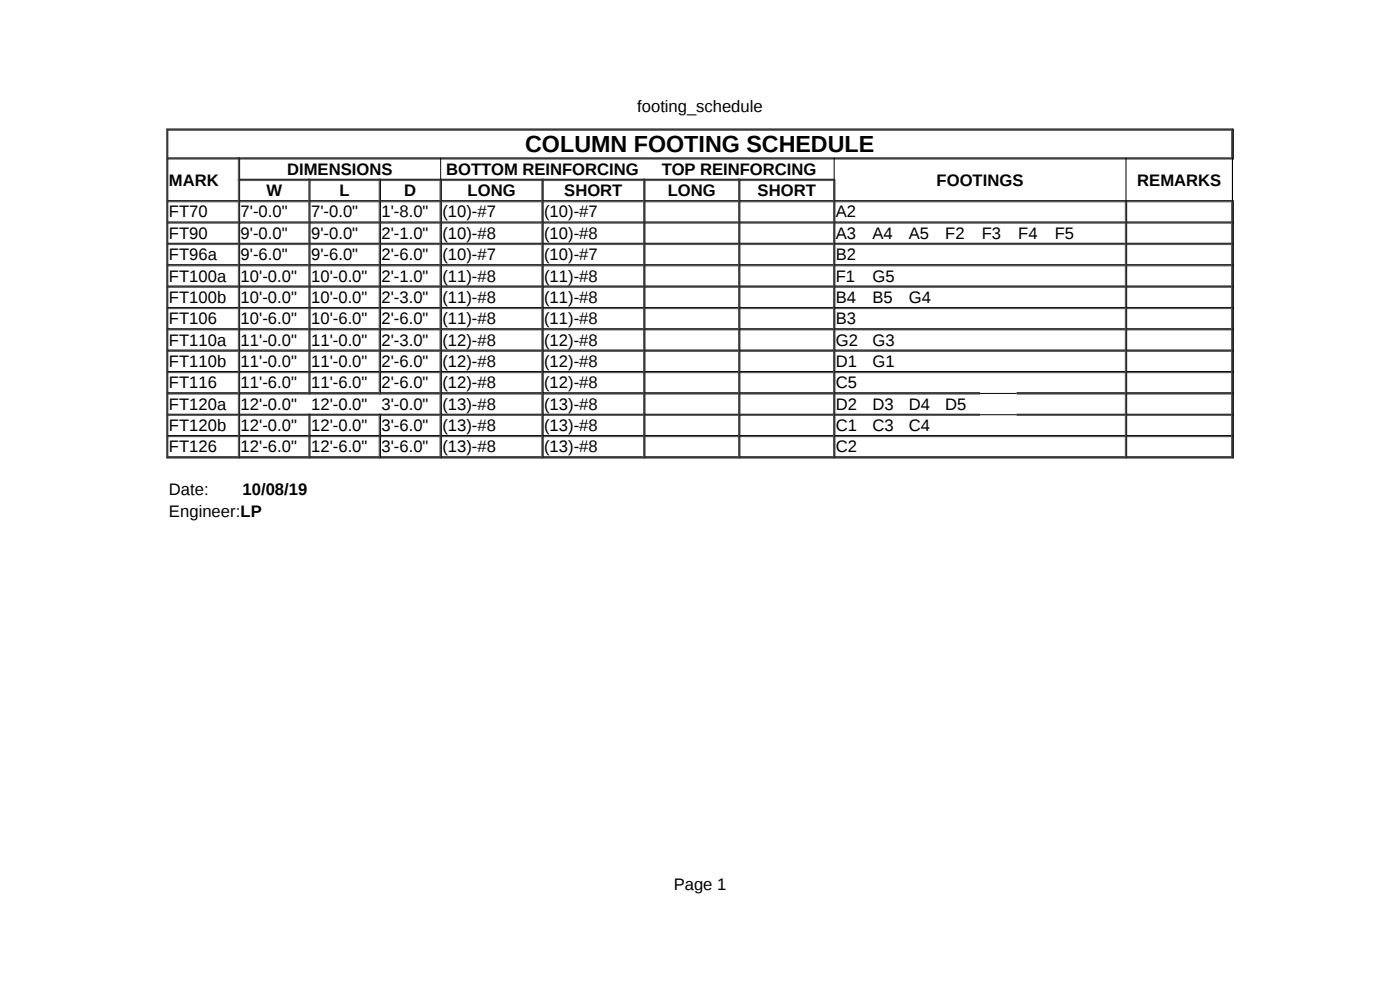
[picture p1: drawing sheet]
<svg xmlns="http://www.w3.org/2000/svg" width="297mm" height="210mm" viewBox="0 0 297 210" stroke-linecap="round" stroke-linejoin="round" font-family="sans-serif">
<defs><g id="words">
<text font-size="4.9" x="111.4" y="32.3">COLUMN FOOTING SCHEDULE</text>
<g font-size="3.5">
<text x="135.2" y="23.8">footing_schedule</text>
<text x="35.8" y="39.4">MARK</text>
<text x="56.5" y="41.6">W</text>
<text x="60.9" y="37.1">DIMENSIONS</text>
<text x="72" y="41.6">L</text>
<text x="85.8" y="41.6">D</text>
<text x="94.7" y="37.1">BOTTOM REINFORCING</text>
<text x="99.2" y="41.6">LONG</text>
<text x="119.7" y="41.6">SHORT</text>
<text x="140.4" y="37.1">TOP REINFORCING</text>
<text x="141.6" y="41.6">LONG</text>
<text x="160.7" y="41.6">SHORT</text>
<text x="198.7" y="39.4">FOOTINGS</text>
<text x="241.3" y="39.4">REMARKS</text>
<text x="35.8" y="46.1">FT70</text>
<text x="51" y="46.1">7'-0.0&quot;</text>
<text x="66" y="46.1">7'-0.0&quot;</text>
<text x="80.9" y="46.1">1'-8.0&quot;</text>
<text x="93.8" y="46.1">(10)-#7</text>
<text x="115.4" y="46.1">(10)-#7</text>
<text x="177.3" y="46.1">A2</text>
<text x="35.8" y="50.7">FT90</text>
<text x="51" y="50.7">9'-0.0&quot;</text>
<text x="66" y="50.7">9'-0.0&quot;</text>
<text x="80.9" y="50.7">2'-1.0&quot;</text>
<text x="93.8" y="50.7">(10)-#8</text>
<text x="115.4" y="50.7">(10)-#8</text>
<text x="177.3" y="50.7">A3</text>
<text x="185.1" y="50.7">A4</text>
<text x="192.8" y="50.7">A5</text>
<text x="200.5" y="50.7">F2</text>
<text x="208.3" y="50.7">F3</text>
<text x="216" y="50.7">F4</text>
<text x="223.8" y="50.7">F5</text>
<text x="35.8" y="55.2">FT96a</text>
<text x="35.8" y="59.7">FT100a</text>
<text x="51" y="55.2">9'-6.0&quot;</text>
<text x="51" y="59.7">10'-0.0&quot;</text>
<text x="66" y="55.2">9'-6.0&quot;</text>
<text x="66" y="59.7">10'-0.0&quot;</text>
<text x="80.9" y="55.2">2'-6.0&quot;</text>
<text x="80.9" y="59.7">2'-1.0&quot;</text>
<text x="93.8" y="55.2">(10)-#7</text>
<text x="93.8" y="59.7">(11)-#8</text>
<text x="115.4" y="55.2">(10)-#7</text>
<text x="115.4" y="59.7">(11)-#8</text>
<text x="177.3" y="55.2">B2</text>
<text x="177.3" y="59.7">F1</text>
<text x="185.1" y="59.7">G5</text>
<text x="35.8" y="64.3">FT100b</text>
<text x="51" y="64.3">10'-0.0&quot;</text>
<text x="66" y="64.3">10'-0.0&quot;</text>
<text x="80.9" y="64.3">2'-3.0&quot;</text>
<text x="93.8" y="64.3">(11)-#8</text>
<text x="115.4" y="64.3">(11)-#8</text>
<text x="177.3" y="64.3">B4</text>
<text x="185.1" y="64.3">B5</text>
<text x="192.8" y="64.3">G4</text>
<text x="35.8" y="68.8">FT106</text>
<text x="51" y="68.8">10'-6.0&quot;</text>
<text x="66" y="68.8">10'-6.0&quot;</text>
<text x="80.9" y="68.8">2'-6.0&quot;</text>
<text x="93.8" y="68.8">(11)-#8</text>
<text x="115.4" y="68.8">(11)-#8</text>
<text x="177.3" y="68.8">B3</text>
<text x="35.8" y="73.3">FT110a</text>
<text x="35.8" y="77.8">FT110b</text>
<text x="51" y="73.3">11'-0.0&quot;</text>
<text x="51" y="77.8">11'-0.0&quot;</text>
<text x="66" y="73.3">11'-0.0&quot;</text>
<text x="66" y="77.8">11'-0.0&quot;</text>
<text x="80.9" y="73.3">2'-3.0&quot;</text>
<text x="80.9" y="77.8">2'-6.0&quot;</text>
<text x="93.8" y="73.3">(12)-#8</text>
<text x="93.8" y="77.8">(12)-#8</text>
<text x="115.4" y="73.3">(12)-#8</text>
<text x="115.4" y="77.8">(12)-#8</text>
<text x="177.3" y="73.3">G2</text>
<text x="177.3" y="77.8">D1</text>
<text x="185.1" y="73.3">G3</text>
<text x="185.1" y="77.8">G1</text>
<text x="35.8" y="82.4">FT116</text>
<text x="51" y="82.4">11'-6.0&quot;</text>
<text x="66" y="82.4">11'-6.0&quot;</text>
<text x="80.9" y="82.4">2'-6.0&quot;</text>
<text x="93.8" y="82.4">(12)-#8</text>
<text x="115.4" y="82.4">(12)-#8</text>
<text x="177.3" y="82.4">C5</text>
<text x="35.8" y="86.9">FT120a</text>
<text x="51" y="86.9">12'-0.0&quot;</text>
<text x="66" y="86.9">12'-0.0&quot;</text>
<text x="80.9" y="86.9">3'-0.0&quot;</text>
<text x="93.8" y="86.9">(13)-#8</text>
<text x="115.4" y="86.9">(13)-#8</text>
<text x="177.3" y="86.9">D2</text>
<text x="185.1" y="86.9">D3</text>
<text x="192.8" y="86.9">D4</text>
<text x="200.5" y="86.9">D5</text>
<text x="35.8" y="91.4">FT120b</text>
<text x="35.8" y="96">FT126</text>
<text x="51" y="91.4">12'-0.0&quot;</text>
<text x="51" y="96">12'-6.0&quot;</text>
<text x="66" y="91.4">12'-0.0&quot;</text>
<text x="66" y="96">12'-6.0&quot;</text>
<text x="80.9" y="91.4">3'-6.0&quot;</text>
<text x="80.9" y="96">3'-6.0&quot;</text>
<text x="93.8" y="91.4">(13)-#8</text>
<text x="93.8" y="96">(13)-#8</text>
<text x="115.4" y="91.4">(13)-#8</text>
<text x="115.4" y="96">(13)-#8</text>
<text x="177.3" y="91.4">C1</text>
<text x="177.3" y="96">C2</text>
<text x="185.1" y="91.4">C3</text>
<text x="192.8" y="91.4">C4</text>
<text x="35.8" y="105">Date:</text>
<text x="51.4" y="105">10/08/19</text>
<text x="35.8" y="109.6">Engineer:LP</text>
<text x="142.9" y="188.8">Page 1</text>
</g>
</g></defs>
<g fill="none" stroke="#000" stroke-width=".21">
<path d="M35.3 27.4h226.3M35.6 27.6v5.9h225.7M35.6 33.7v8.9h15M50.8 38h126.2M50.8 33.7v4.4M50.8 38.2v4.4M65.8 38.2v4.4M80.7 38.2v4.4M93.5 33.4v4.9M93.6 38.2v4.4h21.4M115.2 38.2v4.4M136.8 38.2v4.4"/>
<path d="M157 38.2l-.1 4.4h19.9M177 33.4v4.9M177.1 38v4.6M238.9 33.4v9.5M261.4 33.4v9.5M261.6 27.3v6.5M35.6 47.1h15M35.6 51.6h15M35.6 51.8v4.4h15M35.6 42.8v4.3M35.6 47.3v4.4M35.6 56.4v4.3"/>
<path d="M50.8 42.6h14.7M50.8 47.1h14.7M50.8 51.6h14.7M50.8 56.2h14.7M50.8 42.8v4.3M50.8 47.3v4.4M50.8 51.8v4.4M50.8 56.4v4.3M65.7 42.6h14.8M65.7 47.1h14.8M65.7 51.6h14.8M65.7 56.2h14.8"/>
<path d="M65.8 42.8v4.3M65.8 47.3v4.4M65.8 51.8v4.4M65.8 56.4v4.3M80.6 42.6h12.8M80.6 47.1h12.8M80.6 51.6h12.8M80.6 56.2h12.8M80.7 42.8v4.3M80.7 47.3v4.4M80.7 51.8v4.4M80.7 56.4v4.3"/>
<path d="M93.6 47.1h21.4M93.6 51.6h21.4M93.6 51.8v4.4h21.4M93.6 42.8v4.3M93.6 47.3v4.4M93.6 56.4v4.3M115.2 42.6h21.4M115.2 47.1h21.4M115.2 51.6h21.4M115.2 56.2h21.4M115.2 42.8v4.3M115.2 47.3v4.4"/>
<path d="M115.2 51.8v4.4M115.2 56.4v4.3M136.8 42.6h19.9M136.8 47.1h19.9M136.8 51.6h19.9M136.8 56.2h19.9M136.8 42.8v4.3M136.8 47.3v4.4M136.8 51.8v4.4M136.8 56.4v4.3M156.9 47.1h19.9M156.9 51.6h19.9"/>
<path d="M157 51.8l-.1 4.4h19.9M157 42.8v4.3M157 47.3v4.4M157 56.4v4.3M177 42.6h84.4M177 47.1h61.8M177 51.6h61.8M177 56.2h61.8M177.1 42.8v4.3M177.1 47.3v4.4M177.1 51.8v4.4M177.1 56.4v4.3"/>
<path d="M239 47.1h22.3M239 51.6h22.3M239 56.2h22.3M239 42.8v4.3M239 47.3v4.4M239 51.8v4.4M239 56.4v4.3M261.6 42.5v54.7M35.6 60.7h15M35.6 69.7h15M35.6 74.3h15M35.6 78.8h15"/>
<path d="M35.6 60.9v4.3h15M35.6 65.4v4.4M35.6 69.9v4.4M35.6 74.5v4.3M35.6 79v4.4M50.8 60.7h14.7M50.8 65.2h14.7M50.8 69.7h14.7M50.8 74.3h14.7M50.8 78.8h14.7M50.8 60.9v4.4M50.8 65.4v4.4"/>
<path d="M50.8 69.9v4.4M50.8 74.5v4.3M50.8 79v4.4M65.7 60.7h14.8M65.7 65.2h14.8M65.7 69.7h14.8M65.7 74.3h14.8M65.7 78.8h14.8M65.8 60.9v4.4M65.8 65.4v4.4M65.8 69.9v4.4M65.8 74.5v4.3"/>
<path d="M65.8 79v4.4M80.6 60.7h12.8M80.6 65.2h12.8M80.6 69.7h12.8M80.6 74.3h12.8M80.6 78.8h12.8M80.7 60.9v4.4M80.7 65.4v4.4M80.7 69.9v4.4M80.7 74.5v4.3M80.7 79v4.4M93.6 60.7h21.4"/>
<path d="M93.6 69.7h21.4M93.6 74.3h21.4M93.6 78.8h21.4M93.6 60.9v4.3h21.4M93.6 65.4v4.4M93.6 69.9v4.4M93.6 74.5v4.3M93.6 79v4.4M115.2 60.7h21.4M115.2 65.2h21.4M115.2 69.7h21.4M115.2 74.3h21.4"/>
<path d="M115.2 78.8h21.4M115.2 60.9v4.4M115.2 65.4v4.4M115.2 69.9v4.4M115.2 74.5v4.3M115.2 79v4.4M136.8 60.7h19.9M136.8 65.2h19.9M136.8 69.7h19.9M136.8 74.3h19.9M136.8 78.8h19.9M136.8 60.9v4.4"/>
<path d="M136.8 65.4v4.4M136.8 69.9v4.4M136.8 74.5v4.3M136.8 79v4.4M156.9 60.7h19.9M156.9 69.7h19.9M156.9 74.3h19.9M156.9 78.8h19.9M157 60.9l-.1 4.3h19.9M157 65.4v4.4M157 69.9v4.4M157 74.5v4.3"/>
<path d="M157 79v4.4M177 60.7h61.8M177 65.2h61.8M177 69.7h61.8M177 74.3h61.8M177 78.8h61.8M177.1 60.9v4.4M177.1 65.4v4.4M177.1 69.9v4.4M177.1 74.5v4.3M177.1 79v4.4M239 60.7h22.3"/>
<path d="M239 65.2h22.3M239 69.7h22.3M239 74.3h22.3M239 78.8h22.3M239 60.9v4.4M239 65.4v4.4M239 69.9v4.4M239 74.5v4.3M239 79v4.4M35.6 83.3h15M35.6 92.4h15M35.6 96.9h15"/>
<path d="M35.6 83.5v4.4h15M35.6 88.1v4.3M35.6 92.6v4.4M50.8 83.3h14.7M50.8 87.9h42.6M50.8 92.4h14.7M50.8 96.9h14.7M50.8 83.5v4.4M50.8 88.1v4.3M50.8 92.6v4.4M65.7 83.3h14.8M65.7 92.4h14.8"/>
<path d="M65.7 96.9h14.8M65.8 88.1v4.3M65.8 92.6v4.4M80.6 83.3h12.8M80.6 92.4h12.8M80.6 96.9h12.8M80.7 88.1v4.3M80.7 92.6v4.4M93.6 83.3h21.4M93.6 92.4h21.4M93.6 96.9h21.4M93.6 83.5v4.4h21.4"/>
<path d="M93.6 88.1v4.3M93.6 92.6v4.4M115.2 83.3h21.4M115.2 87.9h21.4M115.2 92.4h21.4M115.2 96.9h21.4M115.2 83.5v4.4M115.2 88.1v4.3M115.2 92.6v4.4M136.8 83.3h19.9M136.8 87.9h19.9M136.8 92.4h19.9"/>
<path d="M136.8 96.9h19.9M136.8 83.5v4.4M136.8 88.1v4.3M136.8 92.6v4.4M156.9 83.3h19.9M156.9 92.4h19.9M156.9 96.9h19.9M157 83.5l-.1 4.4h19.9M157 88.1v4.3M157 92.6v4.4M177 83.3h30.9M177 87.9h30.9"/>
<path d="M177 92.4h61.8M177 96.9h61.8M177.1 83.5v4.4M177.1 88.1v4.3M177.1 92.6v4.4M207.9 83.5h7.8M207.9 88h7.8M215.7 83.3h23.1M215.7 87.9h23.1M239 83.3h22.3M239 87.9h22.3M239 92.4h22.3"/>
<path d="M239 96.9h22.3M239 83.5v4.4M239 88.1v4.3M239 92.6v4.4"/>
</g>
<g fill="none" stroke="#2a2a2a" stroke-width=".21">
<path d="M35.4 27.5h226.1M35.4 33.6h226M35.5 27.4v69.7M50.6 38.2h126.4M50.7 33.5v63.6M65.6 38.1v45.4M80.6 38.1v45.4M93.5 38.1v59M115.1 38.1v59M136.7 38.1v59M156.8 38.1v59M177 38.1v59"/>
<path d="M261.4 27.4v6.3M35.4 42.7h226.1M35.4 47.2h226.1M35.4 51.7h226.1M35.4 56.3h226.1M238.9 42.6v54.5M261.4 42.6v54.5M35.4 60.8h226.1M35.4 65.3h226.1M35.4 69.9h226.1M35.4 74.4h226.1M35.4 78.9h226.1"/>
<path d="M35.4 83.5h172.5M35.4 88h172.5M35.4 92.5h226.1M35.4 97h226.1M65.6 87.9v9.2M80.6 87.9v9.2M215.7 83.5h45.8M215.7 88h45.8"/>
</g>
<g fill="none" stroke="#535353" stroke-width=".21">
<path d="M35.3 27.3v69.9M35.6 27.6h225.7M35.6 33.8h15M50.6 33.7v8.9M50.8 33.8h210.6M50.8 38.3h14.7M65.5 38.2v4.4M65.7 38.3h14.8M80.4 38.2v4.4M80.6 38.3h12.8M93.3 38.2v4.4M93.6 38.3h21.4"/>
<path d="M114.9 38.2v4.4M115.2 38.3h21.4M136.5 38.2v4.4M136.8 38.3h19.9M156.7 38.2v4.4M156.9 38.3h19.9M176.8 38.2v4.4M261.3 27.6v5.9M35.6 42.8h15M35.6 47.3h15M35.6 51.9h15M35.6 56.4h15"/>
<path d="M50.6 42.8v4.3M50.6 47.3v4.4M50.6 51.8v4.4M50.6 56.4v4.3M50.8 42.8h14.7M50.8 47.3h14.7M50.8 51.9h14.7M50.8 56.4h14.7M65.5 42.8v4.3M65.5 47.3v4.4M65.5 51.8v4.4M65.5 56.4v4.3"/>
<path d="M65.7 42.8h14.8l-.1 4.3M65.7 47.3h14.8M65.7 51.9h14.8l-.1 4.3M65.7 56.4h14.8l-.1 4.3M80.4 47.3v4.4M80.6 42.8h12.8M80.6 47.3h12.8M80.6 51.9h12.8M80.6 56.4h12.8M93.3 42.8v4.3M93.3 47.3v4.4M93.3 51.8v4.4"/>
<path d="M93.3 56.4v4.3M93.6 42.8h21.4M93.6 47.3h21.4M93.6 51.9h21.4M93.6 56.4h21.4M114.9 42.8v4.3M114.9 47.3v4.4M114.9 51.8v4.4M114.9 56.4v4.3M115.2 42.8h21.4M115.2 47.3h21.4M115.2 51.9h21.4"/>
<path d="M115.2 56.4h21.4M136.5 42.8v4.3M136.5 47.3v4.4M136.5 51.8v4.4M136.5 56.4v4.3M136.8 42.8h19.9M136.8 47.3h19.9M136.8 51.9h19.9M136.8 56.4h19.9M156.7 42.8v4.3M156.7 47.3v4.4M156.7 51.8v4.4"/>
<path d="M156.7 56.4v4.3M156.9 42.8h19.9M156.9 47.3h19.9M156.9 51.9h19.9M156.9 56.4h19.9M176.8 42.8v4.3M176.8 47.3v4.4M176.8 51.8v4.4M176.8 56.4v4.3M177 42.8h61.8M177 47.3h61.8M177 51.9h61.8"/>
<path d="M177 56.4h61.8M238.7 42.8v4.3M238.7 47.3v4.4M238.7 51.8v4.4M238.7 56.4v4.3M239 42.8h22.3M239 47.3h22.3M239 51.9h22.3M239 56.4h22.3M261.3 42.8v4.3M261.3 47.3v4.4M261.3 51.8v4.4"/>
<path d="M261.3 56.4v4.3M35.6 61h15M35.6 65.5h15M35.6 70h15M35.6 74.5h15M35.6 79h15M50.6 60.9v4.4M50.6 65.4v4.4M50.6 69.9v4.4M50.6 74.5v4.3M50.6 79v4.4M50.8 61h14.7"/>
<path d="M50.8 65.5h14.7M50.8 70h14.7M50.8 74.5h14.7M50.8 79h14.7M65.5 60.9v4.4M65.5 65.4v4.4M65.5 69.9v4.4M65.5 74.5v4.3M65.5 79v4.4M65.7 61h14.8M65.7 65.5h14.8l-.1 4.3M65.7 70h14.8"/>
<path d="M65.7 74.5h14.8l-.1 4.3M65.7 79h14.8M80.4 60.9v4.4M80.4 69.9v4.4M80.4 79v4.4M80.6 61h12.8M80.6 65.5h12.8M80.6 70h12.8M80.6 74.5h12.8M80.6 79h12.8M93.3 60.9v4.4M93.3 65.4v4.4"/>
<path d="M93.3 69.9v4.4M93.3 74.5v4.3M93.3 79v4.4M93.6 61h21.4M93.6 65.5h21.4M93.6 70h21.4M93.6 74.5h21.4M93.6 79h21.4M114.9 60.9v4.4M114.9 65.4v4.4M114.9 69.9v4.4M114.9 74.5v4.3"/>
<path d="M114.9 79v4.4M115.2 61h21.4M115.2 65.5h21.4M115.2 70h21.4M115.2 74.5h21.4M115.2 79h21.4M136.5 60.9v4.4M136.5 65.4v4.4M136.5 69.9v4.4M136.5 74.5v4.3M136.5 79v4.4M136.8 61h19.9"/>
<path d="M136.8 65.5h19.9M136.8 70h19.9M136.8 74.5h19.9M136.8 79h19.9M156.7 60.9v4.4M156.7 65.4v4.4M156.7 69.9v4.4M156.7 74.5v4.3M156.7 79v4.4M156.9 61h19.9M156.9 65.5h19.9M156.9 70h19.9"/>
<path d="M156.9 74.5h19.9M156.9 79h19.9M176.8 60.9v4.4M176.8 65.4v4.4M176.8 69.9v4.4M176.8 74.5v4.3M176.8 79v4.4M177 61h61.8M177 65.5h61.8M177 70h61.8M177 74.5h61.8M177 79h61.8"/>
<path d="M238.7 60.9v4.4M238.7 65.4v4.4M238.7 69.9v4.4M238.7 74.5v4.3M238.7 79v4.4M239 61h22.3M239 65.5h22.3M239 70h22.3M239 74.5h22.3M239 79h22.3M261.3 60.9v4.4M261.3 65.4v4.4"/>
<path d="M261.3 69.9v4.4M261.3 74.5v4.3M261.3 79v4.4M35.3 97.2h226.3M35.6 83.6h15M35.6 88.1h15M35.6 92.6h15M50.6 83.5v4.4M50.6 88.1v4.3M50.6 92.6v4.4M50.8 83.6h42.6M50.8 88.1h14.7"/>
<path d="M50.8 92.6h14.7M65.5 88.1v4.3M65.5 92.6v4.4M65.7 88.1h14.8l-.1 4.3M65.7 92.6h14.8M80.4 92.6v4.4M80.6 88.1h12.8M80.6 92.6h12.8M93.3 83.5v4.4M93.3 88.1v4.3M93.3 92.6v4.4M93.6 83.6h21.4"/>
<path d="M93.6 88.1h21.4M93.6 92.6h21.4M114.9 83.5v4.4M114.9 88.1v4.3M114.9 92.6v4.4M115.2 83.6h21.4M115.2 88.1h21.4M115.2 92.6h21.4M136.5 83.5v4.4M136.5 88.1v4.3M136.5 92.6v4.4M136.8 83.6h19.9"/>
<path d="M136.8 88.1h19.9M136.8 92.6h19.9M156.7 83.5v4.4M156.7 88.1v4.3M156.7 92.6v4.4M156.9 83.6h19.9M156.9 88.1h19.9M156.9 92.6h19.9M176.8 83.5v4.4M176.8 88.1v4.3M176.8 92.6v4.4M177 83.6h30.9"/>
<path d="M177 88.1h30.9M177 92.6h61.8M215.7 83.6h23.1M215.7 88.1h23.1M238.7 83.5v4.4M238.7 88.1v4.3M238.7 92.6v4.4M239 83.6h22.3M239 88.1h22.3M239 92.6h22.3M261.3 83.5v4.4M261.3 88.1v4.3"/>
<path d="M261.3 92.6v4.4"/>
</g>
<use href="#words"/>
</svg>
